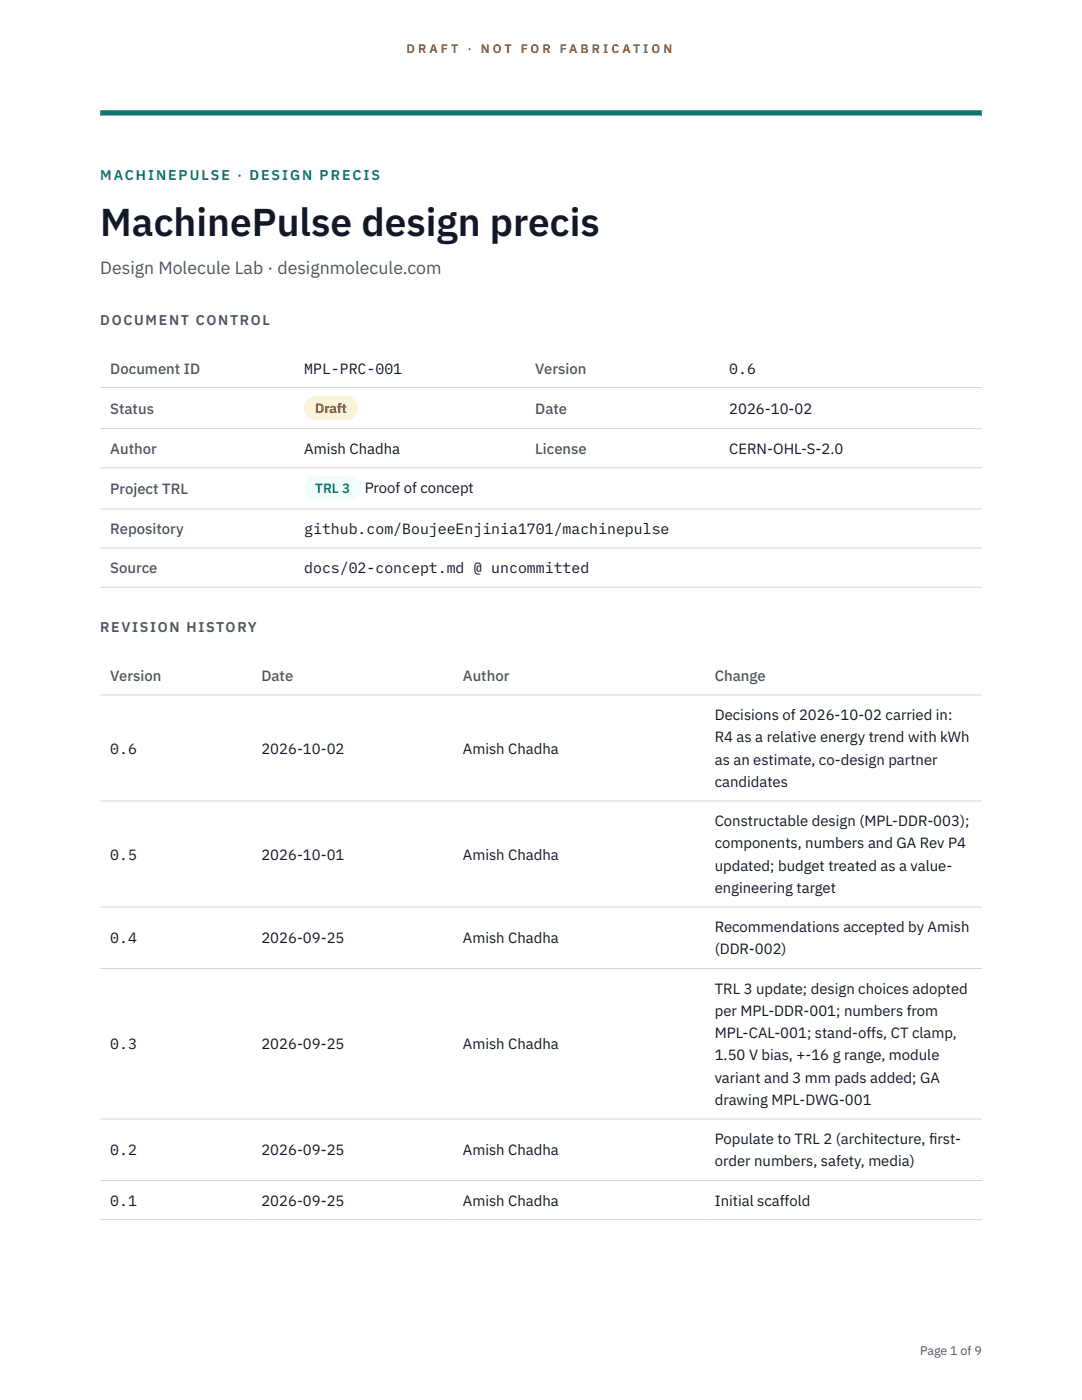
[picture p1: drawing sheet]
<svg xmlns="http://www.w3.org/2000/svg" width="216mm" height="279mm" viewBox="0 0 216 279" stroke-linecap="round" stroke-linejoin="round" font-family="sans-serif">
<defs><g id="words">
<text font-size="7.8" fill="#111827" x="20" y="47.1">MachinePulse design precis</text>
<text font-size="3.5" fill="#4b5563" x="20" y="54.6">Design Molecule Lab · designmolecule.com</text>
<g font-size="3" fill="#4b5563">
<text x="22" y="74.5">Document ID</text>
<text x="106.8" y="74.5">Version</text>
<text x="22" y="82.6">Status</text>
<text x="106.8" y="82.6">Date</text>
<text x="22" y="90.6">Author</text>
<text x="106.8" y="90.6">License</text>
<text x="22" y="98.6">Project TRL</text>
<text x="22" y="106.6">Repository</text>
<text x="22" y="114.4">Source</text>
<text x="22" y="135.9">Version</text>
<text x="52.2" y="135.9">Date</text>
<text x="92.4" y="135.9">Author</text>
<text x="142.6" y="135.9">Change</text>
</g>
<g font-size="3" fill="#111827">
<text x="60.7" y="74.5">MPL-PRC-001</text>
<text x="145.5" y="74.5">0.6</text>
<text x="145.5" y="82.6">2026-10-02</text>
<text x="60.7" y="90.6">Amish Chadha</text>
<text x="145.5" y="90.6">CERN-OHL-S-2.0</text>
<text x="72.8" y="98.5">Proof of concept</text>
<text x="60.7" y="106.6">github.com/BoujeeEnjinia1701/machinepulse</text>
<text x="60.7" y="114.4">docs/02-concept.md @ uncommitted</text>
<text x="142.6" y="143.7">Decisions of 2026-10-02 carried in:</text>
<text x="142.6" y="148.2">R4 as a relative energy trend with kWh</text>
<text x="22" y="150.4">0.6</text>
<text x="52.2" y="150.4">2026-10-02</text>
<text x="92.4" y="150.4">Amish Chadha</text>
<text x="142.6" y="152.6">as an estimate, co-design partner</text>
<text x="142.6" y="157.1">candidates</text>
<text x="142.6" y="164.9">Constructable design (MPL-DDR-003);</text>
<text x="22" y="171.5">0.5</text>
<text x="52.2" y="171.5">2026-10-01</text>
<text x="92.4" y="171.5">Amish Chadha</text>
<text x="142.6" y="169.3">components, numbers and GA Rev P4</text>
<text x="142.6" y="173.8">updated; budget treated as a value-</text>
<text x="142.6" y="178.2">engineering target</text>
<text x="22" y="188.3">0.4</text>
<text x="52.2" y="188.3">2026-09-25</text>
<text x="92.4" y="188.3">Amish Chadha</text>
<text x="142.6" y="186">Recommendations accepted by Amish</text>
<text x="142.6" y="190.5">(DDR-002)</text>
<text x="142.6" y="198.3">TRL 3 update; design choices adopted</text>
<text x="142.6" y="202.7">per MPL-DDR-001; numbers from</text>
<text x="22" y="209.4">0.3</text>
<text x="52.2" y="209.4">2026-09-25</text>
<text x="92.4" y="209.4">Amish Chadha</text>
<text x="142.6" y="207.2">MPL-CAL-001; stand-offs, CT clamp,</text>
<text x="142.6" y="211.6">1.50 V bias, +-16 g range, module</text>
<text x="142.6" y="216.1">variant and 3 mm pads added; GA</text>
<text x="142.6" y="220.5">drawing MPL-DWG-001</text>
<text x="22" y="230.6">0.2</text>
<text x="52.2" y="230.6">2026-09-25</text>
<text x="92.4" y="230.6">Amish Chadha</text>
<text x="142.6" y="228.3">Populate to TRL 2 (architecture, f</text>
<text x="142.6" y="232.8">order numbers, safety, media)</text>
<text x="185.4" y="228.3">irst-</text>
<text x="22" y="240.6">0.1</text>
<text x="52.2" y="240.6">2026-09-25</text>
<text x="92.4" y="240.6">Amish Chadha</text>
<text x="142.6" y="240.6">Initial scaffold</text>
</g>
<text font-size="2.8" fill="#0f766e" x="20" y="36">MACHINEPULSE · DESIGN PRECIS</text>
<g font-size="2.8" fill="#4b5563">
<text x="20" y="64.8">DOCUMENT CONTROL</text>
<text x="20" y="126.2">REVISION HISTORY</text>
</g>
<text font-size="2.7" fill="#92400e" x="62.9" y="82.5">Draft</text>
<text font-size="2.7" fill="#0f766e" x="62.9" y="98.5">TRL 3</text>
<g font-size="2.5" fill="#b45309">
<text x="81.1" y="10.5">D R A F T</text>
<text x="93.3" y="10.5">·</text>
<text x="95.9" y="10.5">N O T</text>
<text x="103.9" y="10.5">F O R</text>
<text x="111.7" y="10.5">F A B R I C A T I O N</text>
</g>
<text font-size="2.5" fill="#4b5563" x="183.6" y="270.3">Page 1 of 9</text>
</g></defs>
<path d="M20 23.1h175.9zM20 22h175.9v1.1h-175.9z" fill-rule="evenodd" fill="#0f766e"/>
<g fill="none" stroke="#d1d5db" stroke-width=".2">
<path d="M20 77.3h175.9M20 85.5h175.9M20 93.4h175.9M20 101.6h175.9M20 109.4h175.9M20 117.2h175.9M20 138.7h175.9M20 159.9h175.9M20 181h175.9M20 193.3h175.9M20 223.3h175.9M20 235.6h175.9"/>
<path d="M20 243.4h175.9"/>
</g>
<path d="M60.7 79h10.7v4.9h-10.7z" fill="#fef3c7"/>
<path d="M60.7 95.1h11.4v4.8h-11.4z" fill="#f0fdfa"/>
<use href="#words"/>
</svg>
